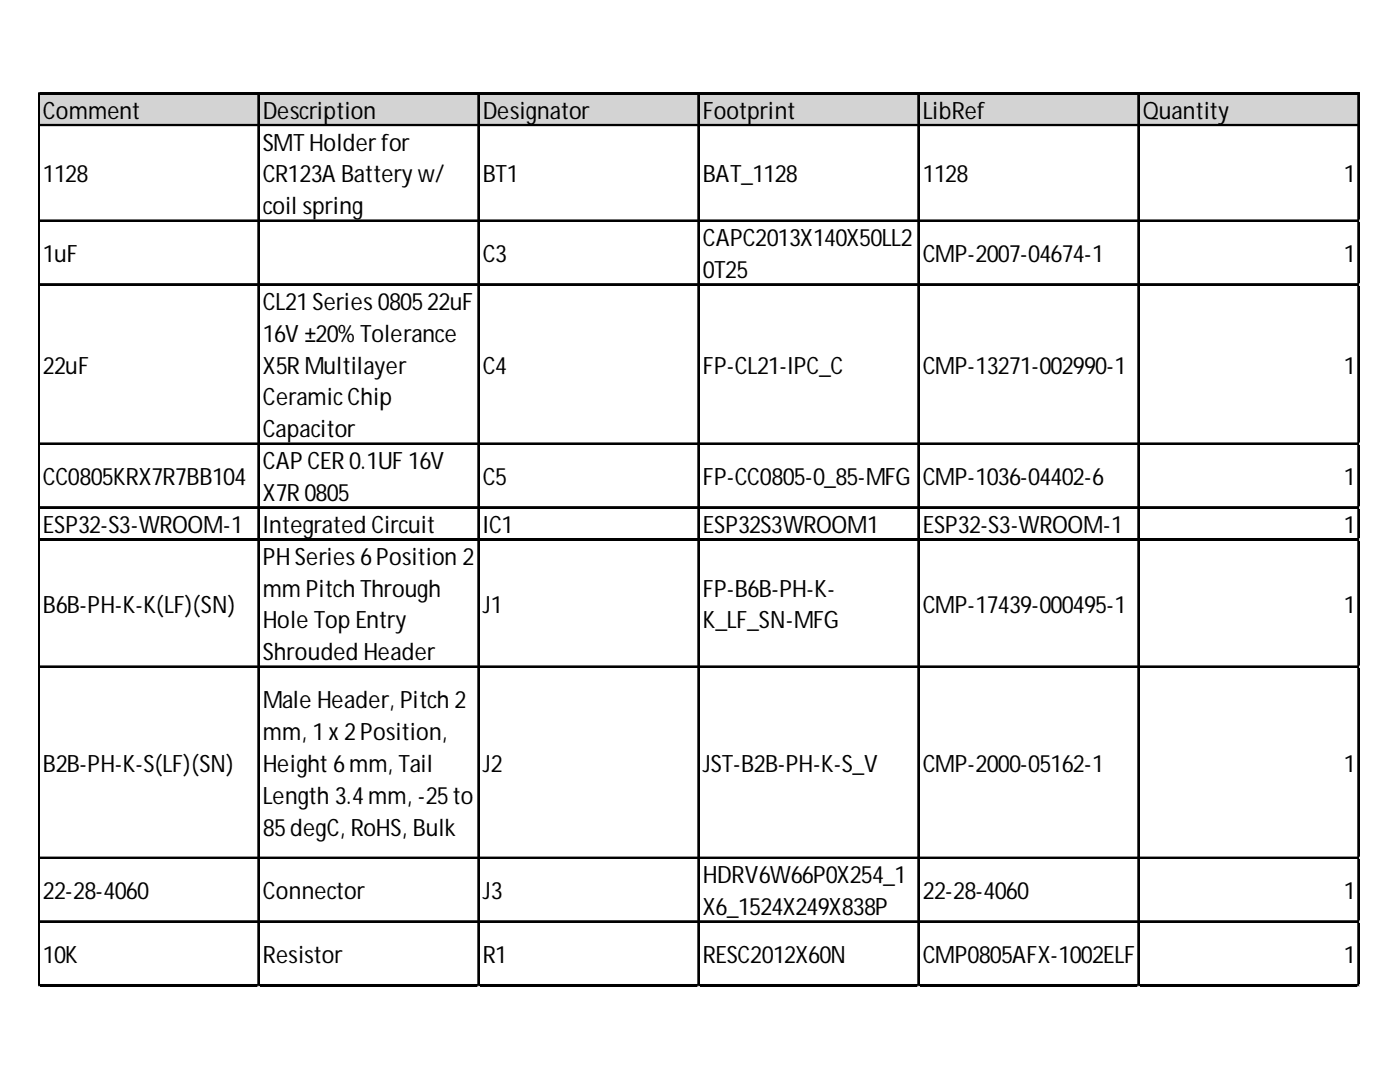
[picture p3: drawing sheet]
<svg xmlns="http://www.w3.org/2000/svg" width="279mm" height="216mm" viewBox="0 0 279 216" stroke-linecap="round" stroke-linejoin="round" font-family="sans-serif">
<defs><g id="words">
<g font-size="4.8">
<text x="8.6" y="23.7">Comment</text>
<text x="52.5" y="23.7">Description</text>
<text x="96.4" y="23.7">Designator</text>
<text x="140.3" y="23.7">Footprint</text>
<text x="184.2" y="23.7">LibRef</text>
<text x="228.1" y="23.7">Quantity</text>
<text x="52.5" y="30">SMT Holder for</text>
<text x="8.6" y="36.4">1128</text>
<text x="52.5" y="36.4">CR123A Battery w/</text>
<text x="96.4" y="36.4">BT1</text>
<text x="140.3" y="36.4">BAT_1128</text>
<text x="184.2" y="36.4">1128</text>
<text x="268.2" y="36.4">1</text>
<text x="52.5" y="42.8">coil spring</text>
<text x="8.6" y="52.3">1uF</text>
<text x="96.4" y="52.3">C3</text>
<text x="140.3" y="49.1">CAPC2013X140X50LL2</text>
<text x="184.2" y="52.3">CMP-2007-04674-1</text>
<text x="268.2" y="52.3">1</text>
<text x="140.3" y="55.5">0T25</text>
<text x="52.5" y="61.8">CL21Series 080522uF</text>
<text x="52.5" y="68.2">16V ±20% Tolerance</text>
<text x="8.6" y="74.5">22uF</text>
<text x="52.5" y="74.5">X5R Multilayer</text>
<text x="96.4" y="74.5">C4</text>
<text x="140.3" y="74.5">FP-CL21-IPC_C</text>
<text x="184.2" y="74.5">CMP-13271-002990-1</text>
<text x="268.2" y="74.5">1</text>
<text x="52.5" y="80.9">Ceramic Chip</text>
<text x="52.5" y="87.3">Capacitor</text>
<text x="52.5" y="93.6">CAP CER 0.1UF 16V</text>
<text x="8.6" y="96.8">CC0805KRX7R7BB104</text>
<text x="52.5" y="100">X7R 0805</text>
<text x="96.4" y="96.8">C5</text>
<text x="140.3" y="96.8">FP-CC0805-0_85-MFG</text>
<text x="184.2" y="96.8">CMP-1036-04402-6</text>
<text x="268.2" y="96.8">1</text>
<text x="8.6" y="106.3">ESP32-S3-WROOM-1</text>
<text x="52.5" y="106.3">Integrated Circuit</text>
<text x="96.4" y="106.3">IC1</text>
<text x="140.3" y="106.3">ESP32S3WROOM1</text>
<text x="184.2" y="106.3">ESP32-S3-WROOM-1</text>
<text x="268.2" y="106.3">1</text>
<text x="52.5" y="112.7">PH Series 6Position 2</text>
<text x="52.5" y="119">mm Pitch Through</text>
<text x="140.3" y="119">FP-B6B-PH-K-</text>
<text x="8.6" y="122.2">B6B-PH-K-K(LF)(SN)</text>
<text x="52.5" y="125.4">Hole Top Entry</text>
<text x="96.4" y="122.2">J1</text>
<text x="140.3" y="125.4">K_LF_SN-MFG</text>
<text x="184.2" y="122.2">CMP-17439-000495-1</text>
<text x="268.2" y="122.2">1</text>
<text x="52.5" y="131.8">Shrouded Header</text>
<text x="52.5" y="141.3">Male Header, Pitch 2</text>
<text x="52.5" y="147.6">mm, 1x 2Position,</text>
<text x="8.6" y="154">B2B-PH-K-S(LF)(SN)</text>
<text x="52.5" y="154">Height 6mm, Tail</text>
<text x="96.4" y="154">J2</text>
<text x="140.3" y="154">JST-B2B-PH-K-S_V</text>
<text x="184.2" y="154">CMP-2000-05162-1</text>
<text x="268.2" y="154">1</text>
<text x="52.5" y="160.4">Length 3.4mm, -25to</text>
<text x="52.5" y="166.7">85degC, RoHS, Bulk</text>
<text x="8.6" y="179.4">22-28-4060</text>
<text x="52.5" y="179.4">Connector</text>
<text x="96.4" y="179.4">J3</text>
<text x="140.3" y="176.2">HDRV6W66P0X254_1</text>
<text x="184.2" y="179.4">22-28-4060</text>
<text x="268.2" y="179.4">1</text>
<text x="140.3" y="182.6">X6_1524X249X838P</text>
<text x="8.6" y="192.1">10K</text>
<text x="52.5" y="192.1">Resistor</text>
<text x="96.4" y="192.1">R1</text>
<text x="140.3" y="192.1">RESC2012X60N</text>
<text x="184.2" y="192.1">CMP0805AFX-1002ELF</text>
<text x="268.2" y="192.1">1</text>
</g>
</g></defs>
<path d="M7.9 18.8h263.5v6.4h-263.5z" fill="#d3d3d3"/>
<g fill="none" stroke="#000" stroke-width=".32">
<path d="M7.6 18.5v178.3M7.8 18.5v178.3M7.9 18.5h263.5M7.9 18.7h263.5M51.5 18.8v178M51.7 18.8v178M95.4 18.8v178M95.6 18.8v178M139.3 18.8v178M139.5 18.8v178M183.2 18.8v178M183.4 18.8v178"/>
<path d="M227.1 18.8v178M227.3 18.8v178M271 18.8v178M271.2 18.8v178M7.9 24.9h263.5M7.9 25h263.5M7.9 43.9h263.5M7.9 44.1h263.5M7.9 56.7h263.5M7.9 56.8h263.5M7.9 88.4h263.5M7.9 88.6h263.5"/>
<path d="M7.9 101.2h263.5M7.9 101.3h263.5M7.9 107.5h263.5M7.9 107.7h263.5M7.9 132.9h263.5M7.9 133.1h263.5M7.9 171.1h263.5M7.9 171.2h263.5M7.9 183.8h263.5M7.9 183.9h263.5M7.9 196.5h263.5M7.9 196.7h263.5"/>
</g>
<path d="M7.6 196.8h.1" fill="none" stroke="#d4d4d4" stroke-width=".32"/>
<path d="M7.6 196.8h.3z" fill="#d4d4d4"/>
<path d="M51.5 196.8h.1" fill="none" stroke="#d4d4d4" stroke-width=".32"/>
<path d="M51.5 196.8h.3z" fill="#d4d4d4"/>
<path d="M95.4 196.8h.1" fill="none" stroke="#d4d4d4" stroke-width=".32"/>
<path d="M95.4 196.8h.3z" fill="#d4d4d4"/>
<path d="M139.3 196.8h.1" fill="none" stroke="#d4d4d4" stroke-width=".32"/>
<path d="M139.3 196.8h.3z" fill="#d4d4d4"/>
<path d="M183.2 196.8h.1" fill="none" stroke="#d4d4d4" stroke-width=".32"/>
<path d="M183.2 196.8h.3z" fill="#d4d4d4"/>
<path d="M227.1 196.8h.1" fill="none" stroke="#d4d4d4" stroke-width=".32"/>
<path d="M227.1 196.8h.3z" fill="#d4d4d4"/>
<path d="M271 196.8h.1" fill="none" stroke="#d4d4d4" stroke-width=".32"/>
<path d="M271 196.8h.4z" fill="#d4d4d4"/>
<path d="M271.4 43.9h.1" fill="none" stroke="#d4d4d4" stroke-width=".32"/>
<path d="M271.4 43.9v.4z" fill="#d4d4d4"/>
<path d="M271.4 56.7h.1" fill="none" stroke="#d4d4d4" stroke-width=".32"/>
<path d="M271.4 56.7v.3z" fill="#d4d4d4"/>
<path d="M271.4 88.4h.1" fill="none" stroke="#d4d4d4" stroke-width=".32"/>
<path d="M271.4 88.4v.4z" fill="#d4d4d4"/>
<path d="M271.4 101.2h.1" fill="none" stroke="#d4d4d4" stroke-width=".32"/>
<path d="M271.4 101.2v.3z" fill="#d4d4d4"/>
<path d="M271.4 107.5h.1" fill="none" stroke="#d4d4d4" stroke-width=".32"/>
<path d="M271.4 107.5v.3z" fill="#d4d4d4"/>
<path d="M271.4 132.9h.1" fill="none" stroke="#d4d4d4" stroke-width=".32"/>
<path d="M271.4 132.9v.4z" fill="#d4d4d4"/>
<path d="M271.4 171.1h.1" fill="none" stroke="#d4d4d4" stroke-width=".32"/>
<path d="M271.4 171.1v.3z" fill="#d4d4d4"/>
<path d="M271.4 183.8h.1" fill="none" stroke="#d4d4d4" stroke-width=".32"/>
<path d="M271.4 183.8v.3z" fill="#d4d4d4"/>
<path d="M271.4 196.5h.1" fill="none" stroke="#d4d4d4" stroke-width=".32"/>
<path d="M271.4 196.5v.3z" fill="#d4d4d4"/>
<use href="#words"/>
</svg>
